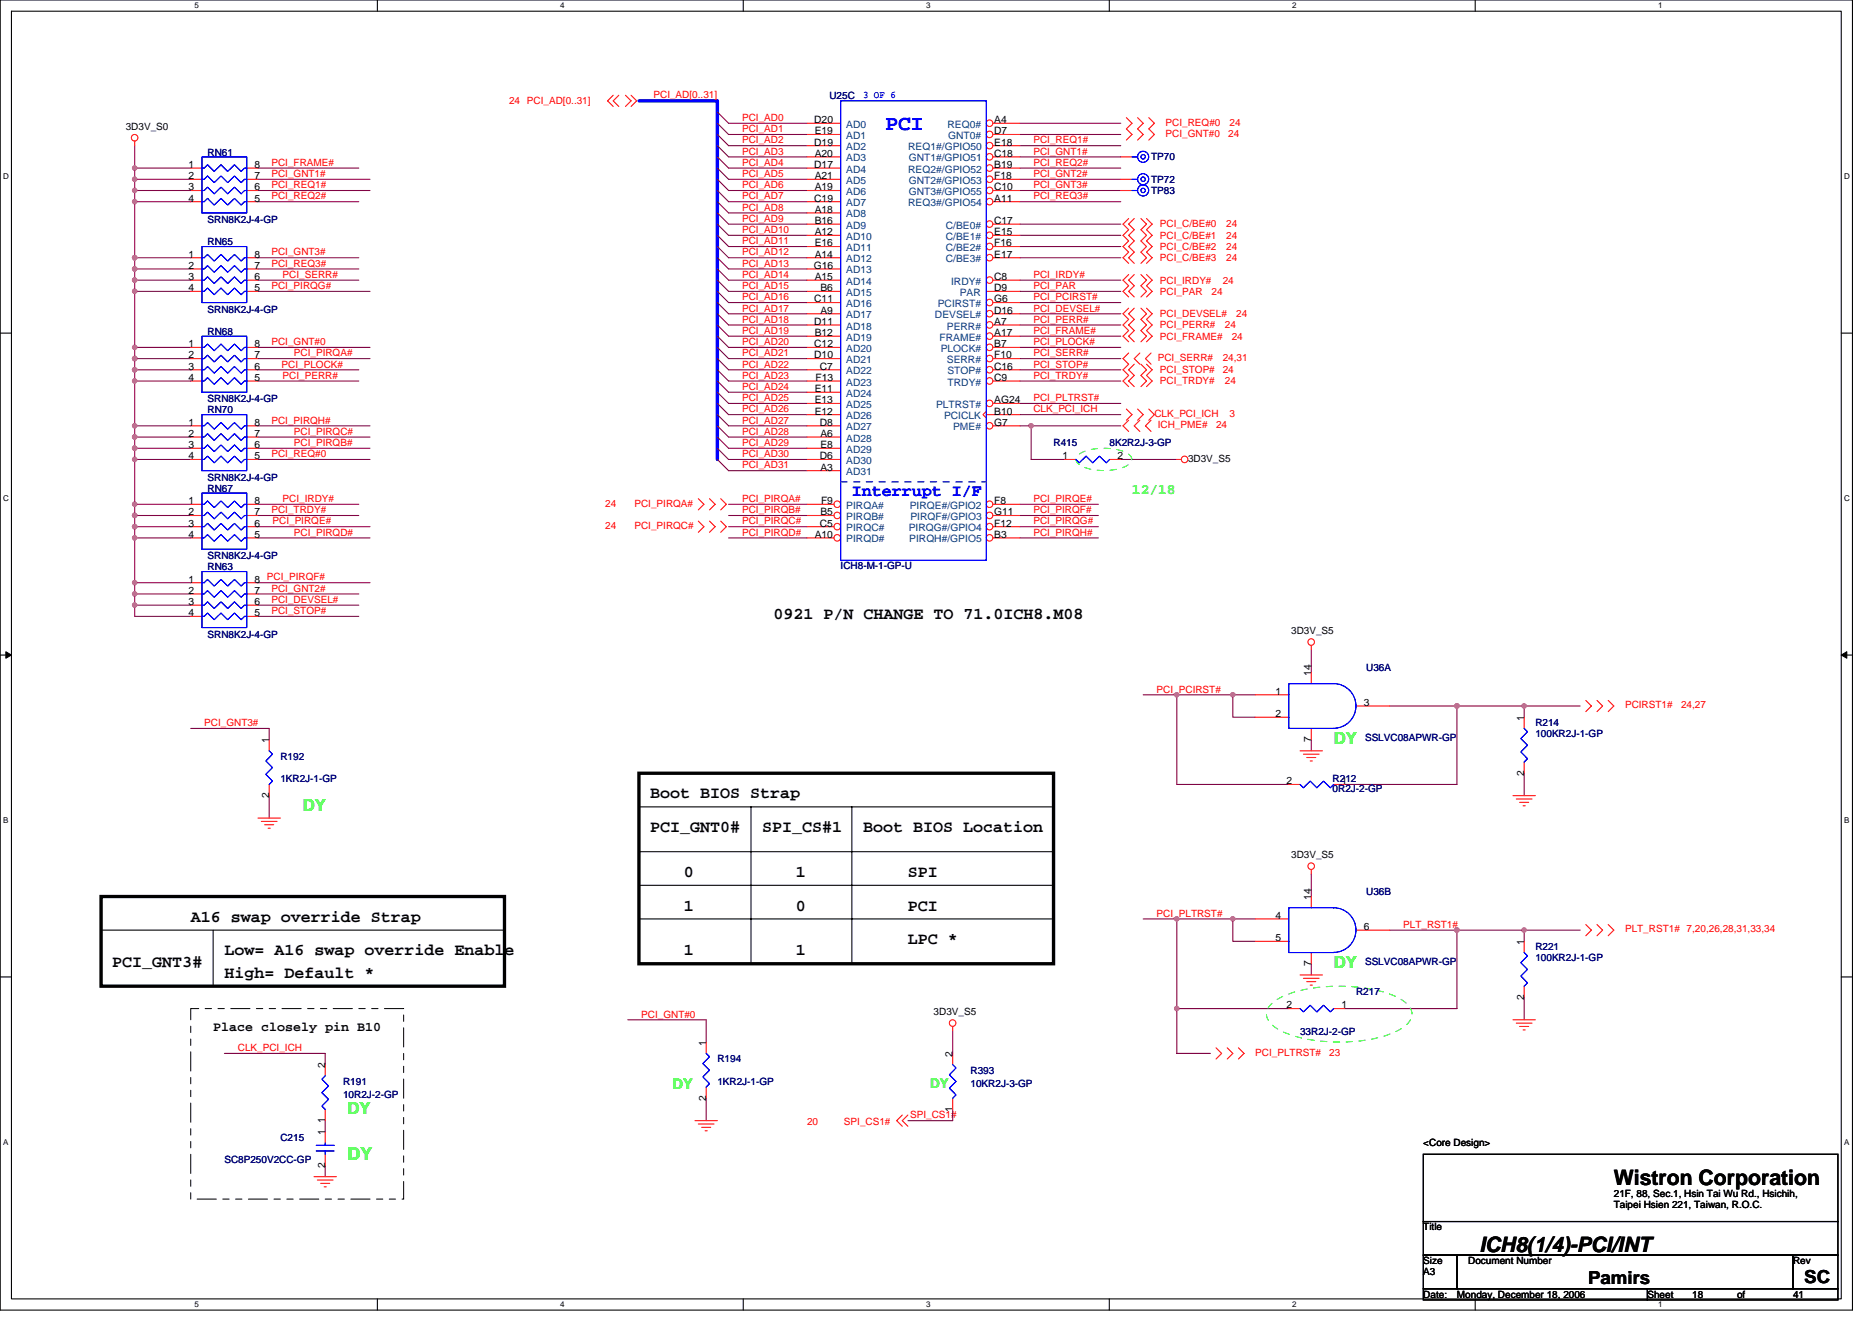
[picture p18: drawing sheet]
<svg xmlns="http://www.w3.org/2000/svg" width="297mm" height="210mm" viewBox="0 0 297 210" stroke-linecap="round" stroke-linejoin="round" font-family="sans-serif">
<defs><g id="words">
<text font-size="3.4" fill="#00f" x="140.5" y="20.6">PCI</text>
<g font-size="3.4">
<text x="256.1" y="188">Wistron Corporation</text>
<text x="234.7" y="198.7">ICH8(1/4)-PCI/INT</text>
</g>
<text font-size="2.8" fill="#0f0" x="55.2" y="184">DY</text>
<g font-size="2.8">
<text x="252" y="203.7">Pamirs</text>
<text x="286.3" y="203.6">SC</text>
</g>
<text font-size="2.6" fill="#00f" x="135.2" y="78.7">Interrupt I/F</text>
<g font-size="2.6">
<text x="122.7" y="98.2">0921 P/N CHANGE TO 71.0ICH8.M08</text>
<text x="103.2" y="126.7">Boot BIOS Strap</text>
<text x="103.2" y="132">PCI_GNT0#</text>
<text x="120.9" y="132">SPI_CS#1</text>
<text x="136.9" y="132">Boot BIOS Location</text>
<text x="108.5" y="139.1">0</text>
<text x="126.3" y="139.1">1</text>
<text x="144.1" y="139.1">SPI</text>
<text x="30.3" y="146.2">A16 swap override Strap</text>
<text x="108.5" y="144.5">1</text>
<text x="126.3" y="144.5">0</text>
<text x="144.1" y="144.5">PCI</text>
<text x="144.1" y="149.8">LPC *</text>
<text x="17.8" y="153.4">PCI_GNT3#</text>
<text x="35.6" y="151.6">Low= A16 swap override Enable</text>
<text x="35.6" y="155.1">High= Default *</text>
<text x="108.5" y="151.6">1</text>
<text x="126.3" y="151.6">1</text>
</g>
<g font-size="2.6" fill="#0f0">
<text x="211.6" y="118">DY</text>
<text x="48" y="128.7">DY</text>
<text x="211.6" y="153.6">DY</text>
<text x="55.2" y="176.7">DY</text>
</g>
<g font-size="2.3" fill="#0f0">
<text x="179.6" y="78.4">12/18</text>
<text x="106.7" y="172.8">DY</text>
</g>
<text font-size="2.1" x="33.8" y="163.6">Place closely pin B10</text>
<text font-size="2.1" fill="#0f0" x="147.6" y="172.7">DY</text>
<g font-size="1.6" fill="#f00">
<text x="80.8" y="16.5">24 PCI_AD[0..31]</text>
<text x="103.7" y="15.5">PCI_AD[0..31]</text>
<text x="117.7" y="19.2">PCI_AD0</text>
<text x="117.7" y="21">PCI_AD1</text>
<text x="117.7" y="22.8">PCI_AD2</text>
<text x="164" y="22.8">PCI_REQ1#</text>
<text x="185" y="19.9">PCI_REQ#0</text>
<text x="185" y="21.7">PCI_GNT#0</text>
<text x="194.9" y="21.7">24</text>
<text x="195.1" y="19.9">24</text>
<text x="43.1" y="26.3">PCI_FRAME#</text>
<text x="43.1" y="28.1">PCI_GNT1#</text>
<text x="43.1" y="29.9">PCI_REQ1#</text>
<text x="117.7" y="26.3">PCI_AD4</text>
<text x="117.7" y="28.1">PCI_AD5</text>
<text x="117.7" y="29.9">PCI_AD6</text>
<text x="117.7" y="24.5">PCI_AD3</text>
<text x="164" y="24.5">PCI_GNT1#</text>
<text x="164" y="29.9">PCI_GNT3#</text>
<text x="164" y="26.3">PCI_REQ2#</text>
<text x="164" y="28.1">PCI_GNT2#</text>
<text x="43.1" y="31.6">PCI_REQ2#</text>
<text x="117.7" y="31.6">PCI_AD7</text>
<text x="117.7" y="33.4">PCI_AD8</text>
<text x="117.7" y="35.2">PCI_AD9</text>
<text x="164" y="31.6">PCI_REQ3#</text>
<text x="43.1" y="40.5">PCI_GNT3#</text>
<text x="117.7" y="37">PCI_AD10</text>
<text x="117.7" y="38.8">PCI_AD11</text>
<text x="117.7" y="40.5">PCI_AD12</text>
<text x="184.1" y="41.4">PCI_C/BE#3</text>
<text x="184.1" y="36.1">PCI_C/BE#0</text>
<text x="184.1" y="37.9">PCI_C/BE#1</text>
<text x="184.1" y="39.6">PCI_C/BE#2</text>
<text x="194.6" y="41.4">24</text>
<text x="194.6" y="36.1">24</text>
<text x="194.6" y="37.9">24</text>
<text x="194.6" y="39.6">24</text>
<text x="43.1" y="42.3">PCI_REQ3#</text>
<text x="43.1" y="45.9">PCI_PIRQG#</text>
<text x="44.8" y="44.1">PCI_SERR#</text>
<text x="117.7" y="47.6">PCI_AD16</text>
<text x="117.7" y="42.3">PCI_AD13</text>
<text x="117.7" y="44.1">PCI_AD14</text>
<text x="117.7" y="45.9">PCI_AD15</text>
<text x="164" y="44.1">PCI_IRDY#</text>
<text x="164" y="45.9">PCI_PAR</text>
<text x="164" y="47.6">PCI_PCIRST#</text>
<text x="184.1" y="46.8">PCI_PAR</text>
<text x="184.1" y="45">PCI_IRDY#</text>
<text x="192.2" y="46.8">24</text>
<text x="194" y="45">24</text>
<text x="117.7" y="49.4">PCI_AD17</text>
<text x="117.7" y="51.2">PCI_AD18</text>
<text x="117.7" y="53">PCI_AD19</text>
<text x="164" y="51.2">PCI_PERR#</text>
<text x="164" y="53">PCI_FRAME#</text>
<text x="164" y="49.4">PCI_DEVSEL#</text>
<text x="184.1" y="52.1">PCI_PERR#</text>
<text x="184.1" y="53.9">PCI_FRAME#</text>
<text x="184.1" y="50.3">PCI_DEVSEL#</text>
<text x="194.4" y="52.1">24</text>
<text x="195.4" y="53.9">24</text>
<text x="196.1" y="50.3">24</text>
<text x="43.1" y="54.8">PCI_GNT#0</text>
<text x="44.7" y="58.3">PCI_PLOCK#</text>
<text x="46.6" y="56.5">PCI_PIRQA#</text>
<text x="117.7" y="54.8">PCI_AD20</text>
<text x="117.7" y="56.5">PCI_AD21</text>
<text x="117.7" y="58.3">PCI_AD22</text>
<text x="164" y="54.8">PCI_PLOCK#</text>
<text x="164" y="56.5">PCI_SERR#</text>
<text x="164" y="58.3">PCI_STOP#</text>
<text x="183.7" y="57.3">PCI_SERR#</text>
<text x="184.1" y="59.2">PCI_STOP#</text>
<text x="194" y="57.3">24,31</text>
<text x="194" y="59.2">24</text>
<text x="44.8" y="60.1">PCI_PERR#</text>
<text x="117.7" y="61.9">PCI_AD24</text>
<text x="117.7" y="63.6">PCI_AD25</text>
<text x="117.7" y="65.4">PCI_AD26</text>
<text x="117.7" y="60.1">PCI_AD23</text>
<text x="164" y="60.1">PCI_TRDY#</text>
<text x="164" y="65.4">CLK_PCI_ICH</text>
<text x="164" y="63.6">PCI_PLTRST#</text>
<text x="184.1" y="61">PCI_TRDY#</text>
<text x="194.4" y="61">24</text>
<text x="43.1" y="67.2">PCI_PIRQH#</text>
<text x="46.6" y="69">PCI_PIRQC#</text>
<text x="46.6" y="70.8">PCI_PIRQB#</text>
<text x="117.7" y="67.2">PCI_AD27</text>
<text x="117.7" y="69">PCI_AD28</text>
<text x="117.7" y="70.8">PCI_AD29</text>
<text x="183.2" y="66.1">CLK_PCI_ICH</text>
<text x="183.7" y="67.9">ICH_PME#</text>
<text x="193" y="67.9">24</text>
<text x="195.1" y="66.1">3</text>
<text x="43.1" y="72.5">PCI_REQ#0</text>
<text x="117.7" y="72.5">PCI_AD30</text>
<text x="117.7" y="74.3">PCI_AD31</text>
<text x="43.1" y="81.4">PCI_TRDY#</text>
<text x="43.2" y="83.2">PCI_PIRQE#</text>
<text x="44.8" y="79.7">PCI_IRDY#</text>
<text x="96.1" y="80.4">24</text>
<text x="96.1" y="83.9">24</text>
<text x="100.7" y="80.4">PCI_PIRQA#</text>
<text x="100.7" y="83.9">PCI_PIRQC#</text>
<text x="117.7" y="83.2">PCI_PIRQC#</text>
<text x="117.7" y="79.7">PCI_PIRQA#</text>
<text x="117.7" y="81.4">PCI_PIRQB#</text>
<text x="164" y="83.2">PCI_PIRQG#</text>
<text x="164" y="81.4">PCI_PIRQF#</text>
<text x="164" y="79.7">PCI_PIRQE#</text>
<text x="46.6" y="85">PCI_PIRQD#</text>
<text x="117.7" y="85">PCI_PIRQD#</text>
<text x="164" y="85">PCI_PIRQH#</text>
<text x="43.1" y="93.9">PCI_GNT2#</text>
<text x="43.1" y="95.7">PCI_DEVSEL#</text>
<text x="43.1" y="97.4">PCI_STOP#</text>
<text x="183.5" y="109.9">PCI_PCIRST#</text>
<text x="257.8" y="112.4">PCIRST1#</text>
<text x="266.7" y="112.4">24,27</text>
<text x="32.4" y="115.2">PCI_GNT3#</text>
<text x="183.5" y="145.4">PCI_PLTRST#</text>
<text x="222.6" y="147.2">PLT_RST1#</text>
<text x="257.8" y="147.9">PLT_RST1# 7,20,26,28,31,33,34</text>
<text x="101.7" y="161.4">PCI_GNT#0</text>
<text x="37.7" y="166.8">CLK_PCI_ICH</text>
<text x="199.2" y="167.5">PCI_PLTRST#</text>
<text x="210.9" y="167.5">23</text>
<text x="128.1" y="178.5">20</text>
<text x="133.9" y="178.5">SPI_CS1#</text>
<text x="144.4" y="177.4">SPI_CS1#</text>
</g>
<g font-size="1.6" fill="#000080">
<text x="131.6" y="15.6">U25C</text>
<text x="32.9" y="24.7">RN61</text>
<text x="182.6" y="29">TP72</text>
<text x="182.6" y="25.4">TP70</text>
<text x="32.9" y="35.4">SRN8K2J-4-GP</text>
<text x="182.6" y="30.8">TP83</text>
<text x="32.9" y="38.9">RN65</text>
<text x="32.9" y="53.1">RN68</text>
<text x="32.9" y="49.6">SRN8K2J-4-GP</text>
<text x="32.9" y="63.8">SRN8K2J-4-GP</text>
<text x="32.9" y="65.6">RN70</text>
<text x="167.2" y="70.8">R415</text>
<text x="176.1" y="70.8">8K2R2J-3-GP</text>
<text x="32.9" y="76.3">SRN8K2J-4-GP</text>
<text x="32.9" y="78">RN67</text>
<text x="32.9" y="88.7">SRN8K2J-4-GP</text>
<text x="32.9" y="90.5">RN63</text>
<text x="133.4" y="90.3">ICH8-M-1-GP-U</text>
<text x="32.9" y="101.2">SRN8K2J-4-GP</text>
<text x="216.8" y="106.5">U36A</text>
<text x="216.6" y="117.5">SSLVC08APWR-GP</text>
<text x="243.6" y="115.2">R214</text>
<text x="243.6" y="117">100KR2J-1-GP</text>
<text x="44.5" y="120.5">R192</text>
<text x="44.5" y="124.1">1KR2J-1-GP</text>
<text x="211.5" y="124.1">R212</text>
<text x="211.5" y="125.7">0R2J-2-GP</text>
<text x="216.8" y="142">U36B</text>
<text x="216.6" y="153.1">SSLVC08APWR-GP</text>
<text x="243.6" y="150.8">R221</text>
<text x="243.6" y="152.5">100KR2J-1-GP</text>
<text x="215.2" y="157.9">R217</text>
<text x="206.3" y="164.3">33R2J-2-GP</text>
<text x="54.4" y="172.1">R191</text>
<text x="113.8" y="168.6">R194</text>
<text x="113.8" y="172.1">1KR2J-1-GP</text>
<text x="154" y="170.3">R393</text>
<text x="154" y="172.5">10KR2J-3-GP</text>
<text x="54.4" y="174.2">10R2J-2-GP</text>
<text x="35.6" y="184.6">SC8P250V2CC-GP</text>
<text x="44.5" y="181">C215</text>
</g>
<text font-size="1.6" fill="#00f" x="136.9" y="15.5">3 OF 6</text>
<g font-size="1.6">
<text x="20" y="20.6">3D3V_S0</text>
<text x="129.2" y="19.5">D20</text>
<text x="129.2" y="23.1">D19</text>
<text x="129.3" y="21.3">E19</text>
<text x="157.8" y="23.1">E18</text>
<text x="157.8" y="19.5">A4</text>
<text x="157.8" y="21.3">D7</text>
<text x="29.9" y="26.6">1</text>
<text x="29.9" y="28.4">2</text>
<text x="40.4" y="28.4">7</text>
<text x="40.4" y="26.6">8</text>
<text x="129.2" y="26.6">D17</text>
<text x="129.3" y="24.9">A20</text>
<text x="129.3" y="28.4">A21</text>
<text x="157.8" y="26.6">B19</text>
<text x="157.8" y="24.9">C18</text>
<text x="157.8" y="28.4">F18</text>
<text x="29.9" y="30.2">3</text>
<text x="29.9" y="32">4</text>
<text x="40.4" y="32">5</text>
<text x="40.4" y="30.2">6</text>
<text x="129.2" y="32">C19</text>
<text x="129.3" y="30.2">A19</text>
<text x="129.3" y="33.8">A18</text>
<text x="129.3" y="35.5">B16</text>
<text x="157.8" y="32">A11</text>
<text x="157.8" y="30.2">C10</text>
<text x="157.8" y="35.5">C17</text>
<text x="29.9" y="40.9">1</text>
<text x="40.4" y="40.9">8</text>
<text x="129.3" y="37.3">A12</text>
<text x="129.3" y="39.1">E16</text>
<text x="129.3" y="40.9">A14</text>
<text x="157.8" y="37.3">E15</text>
<text x="157.8" y="39.1">F16</text>
<text x="157.8" y="40.9">E17</text>
<text x="29.9" y="42.7">2</text>
<text x="29.9" y="44.4">3</text>
<text x="29.9" y="46.2">4</text>
<text x="40.4" y="46.2">5</text>
<text x="40.4" y="44.4">6</text>
<text x="40.4" y="42.7">7</text>
<text x="129.1" y="42.7">G16</text>
<text x="129.2" y="48">C11</text>
<text x="129.3" y="44.4">A15</text>
<text x="130.2" y="46.2">B6</text>
<text x="157.8" y="48">G6</text>
<text x="157.8" y="44.4">C8</text>
<text x="157.8" y="46.2">D9</text>
<text x="129.2" y="51.5">D11</text>
<text x="129.3" y="53.3">B12</text>
<text x="130.2" y="49.8">A9</text>
<text x="157.8" y="49.8">D16</text>
<text x="157.8" y="51.5">A7</text>
<text x="157.8" y="53.3">A17</text>
<text x="29.9" y="55.1">1</text>
<text x="29.9" y="56.9">2</text>
<text x="29.9" y="58.7">3</text>
<text x="40.4" y="58.7">6</text>
<text x="40.4" y="56.9">7</text>
<text x="40.4" y="55.1">8</text>
<text x="129.2" y="55.1">C12</text>
<text x="129.2" y="56.9">D10</text>
<text x="130.1" y="58.7">C7</text>
<text x="157.8" y="55.1">B7</text>
<text x="157.8" y="56.9">F10</text>
<text x="157.8" y="58.7">C16</text>
<text x="29.9" y="60.4">4</text>
<text x="40.4" y="60.4">5</text>
<text x="129.3" y="62.2">E11</text>
<text x="129.3" y="64">E13</text>
<text x="129.3" y="65.8">E12</text>
<text x="129.4" y="60.4">F13</text>
<text x="157.8" y="60.4">C9</text>
<text x="157.8" y="65.8">B10</text>
<text x="157.8" y="64">AG24</text>
<text x="29.9" y="67.5">1</text>
<text x="29.9" y="69.3">2</text>
<text x="29.9" y="71.1">3</text>
<text x="40.4" y="71.1">6</text>
<text x="40.4" y="69.3">7</text>
<text x="40.4" y="67.5">8</text>
<text x="130.1" y="67.5">D8</text>
<text x="130.2" y="69.3">A6</text>
<text x="130.2" y="71.1">E8</text>
<text x="157.8" y="67.5">G7</text>
<text x="29.9" y="72.9">4</text>
<text x="40.4" y="72.9">5</text>
<text x="130.1" y="72.9">D6</text>
<text x="130.2" y="74.7">A3</text>
<text x="168.6" y="72.9">1</text>
<text x="177.3" y="72.9">2</text>
<text x="188.5" y="73.3">3D3V_S5</text>
<text x="29.9" y="80">1</text>
<text x="29.9" y="81.8">2</text>
<text x="29.9" y="83.5">3</text>
<text x="40.4" y="83.5">6</text>
<text x="40.4" y="81.8">7</text>
<text x="40.4" y="80">8</text>
<text x="130.1" y="83.5">C5</text>
<text x="130.2" y="81.8">B5</text>
<text x="130.3" y="80">F9</text>
<text x="157.8" y="80">F8</text>
<text x="157.8" y="81.8">G11</text>
<text x="157.8" y="83.5">F12</text>
<text x="29.9" y="85.3">4</text>
<text x="40.4" y="85.3">5</text>
<text x="129.3" y="85.3">A10</text>
<text x="157.8" y="85.3">B3</text>
<text x="29.9" y="92.4">1</text>
<text x="29.9" y="94.2">2</text>
<text x="29.9" y="96">3</text>
<text x="40.4" y="96">6</text>
<text x="40.4" y="94.2">7</text>
<text x="40.4" y="92.4">8 PCI_PIRQF#</text>
<text x="29.9" y="97.8">4</text>
<text x="40.4" y="97.8">5</text>
<text x="204.9" y="100.6">3D3V_S5</text>
<text x="208" y="107.2" transform="rotate(-90 208 107.2)">14</text>
<text x="202.4" y="110.2">1</text>
<text x="202.4" y="113.8">2</text>
<text x="216.4" y="112">3</text>
<text x="42.7" y="117.9" transform="rotate(-90 42.7 117.9)">1</text>
<text x="208" y="117.7" transform="rotate(-90 208 117.7)">7</text>
<text x="241.8" y="114.3" transform="rotate(-90 241.8 114.3)">1</text>
<text x="204.1" y="124.4">2</text>
<text x="212.9" y="124.4">1</text>
<text x="241.8" y="123.1" transform="rotate(-90 241.8 123.1)">2</text>
<text x="42.7" y="126.6" transform="rotate(-90 42.7 126.6)">2</text>
<text x="204.9" y="136.2">3D3V_S5</text>
<text x="208" y="142.8" transform="rotate(-90 208 142.8)">14</text>
<text x="202.4" y="145.8">4</text>
<text x="202.4" y="149.3">5</text>
<text x="216.4" y="147.6">6</text>
<text x="241.8" y="149.9" transform="rotate(-90 241.8 149.9)">1</text>
<text x="208" y="153.3" transform="rotate(-90 208 153.3)">7</text>
<text x="148.1" y="161.1">3D3V_S5</text>
<text x="204.1" y="160">2</text>
<text x="212.9" y="160">1</text>
<text x="241.8" y="158.6" transform="rotate(-90 241.8 158.6)">2</text>
<text x="112" y="165.9" transform="rotate(-90 112 165.9)">1</text>
<text x="151.1" y="167.7" transform="rotate(-90 151.1 167.7)">2</text>
<text x="51.6" y="169.4" transform="rotate(-90 51.6 169.4)">2</text>
<text x="51.6" y="178.2" transform="rotate(-90 51.6 178.2)">1</text>
<text x="112" y="174.6" transform="rotate(-90 112 174.6)">2</text>
<text x="151.1" y="176.4" transform="rotate(-90 151.1 176.4)">1</text>
<text x="51.6" y="185.3" transform="rotate(-90 51.6 185.3)">2</text>
<text x="51.6" y="180.1" transform="rotate(-90 51.6 180.1)">1</text>
<text x="225.8" y="181.9">&lt;Core Design&gt;</text>
<text x="256.1" y="189.9">21F, 88, Sec.1, Hsin Tai Wu Rd., Hsichih,</text>
<text x="256.1" y="191.7">Taipei Hsien 221, Taiwan, R.O.C.</text>
<text x="225.8" y="195.2">Title</text>
<text x="225.8" y="200.6">Size</text>
<text x="225.8" y="202.3">A3</text>
<text x="233" y="200.6">Document Number</text>
<text x="284.5" y="200.6">Rev</text>
<text x="225.8" y="205.9">Date:</text>
<text x="231.2" y="205.9">Monday, December 18, 2006</text>
<text x="261.4" y="205.9">Sheet</text>
<text x="268.5" y="205.9">18</text>
<text x="275.6" y="205.9">of</text>
<text x="284.5" y="205.9">41</text>
</g>
<g font-size="1.6" fill="#004080">
<text x="134.3" y="20.3">AD0</text>
<text x="134.3" y="22.1">AD1</text>
<text x="134.3" y="23.8">AD2</text>
<text x="144.1" y="23.8">REQ1#/GPIO50</text>
<text x="150.3" y="20.3">REQ0#</text>
<text x="150.4" y="22.1">GNT0#</text>
<text x="134.3" y="25.6">AD3</text>
<text x="134.3" y="27.4">AD4</text>
<text x="134.3" y="29.2">AD5</text>
<text x="144.1" y="27.4">REQ2#/GPIO52</text>
<text x="144.2" y="25.6">GNT1#/GPIO51</text>
<text x="144.2" y="29.2">GNT2#/GPIO53</text>
<text x="134.3" y="30.9">AD6</text>
<text x="134.3" y="32.7">AD7</text>
<text x="134.3" y="34.5">AD8</text>
<text x="144.1" y="32.7">REQ3#/GPIO54</text>
<text x="144.2" y="30.9">GNT3#/GPIO55</text>
<text x="134.3" y="38.1">AD10</text>
<text x="134.3" y="39.8">AD11</text>
<text x="134.3" y="41.6">AD12</text>
<text x="134.3" y="36.3">AD9</text>
<text x="150.1" y="36.3">C/BE0#</text>
<text x="150.1" y="38.1">C/BE1#</text>
<text x="150.1" y="39.8">C/BE2#</text>
<text x="150.1" y="41.6">C/BE3#</text>
<text x="134.3" y="43.4">AD13</text>
<text x="134.3" y="45.2">AD14</text>
<text x="134.3" y="46.9">AD15</text>
<text x="150.9" y="45.2">IRDY#</text>
<text x="152.3" y="46.9">PAR</text>
<text x="134.3" y="48.7">AD16</text>
<text x="134.3" y="50.5">AD17</text>
<text x="134.3" y="52.3">AD18</text>
<text x="148.4" y="50.5">DEVSEL#</text>
<text x="148.8" y="48.7">PCIRST#</text>
<text x="150.2" y="52.3">PERR#</text>
<text x="134.3" y="54.1">AD19</text>
<text x="134.3" y="55.8">AD20</text>
<text x="134.3" y="57.6">AD21</text>
<text x="134.3" y="59.4">AD22</text>
<text x="149.1" y="54.1">FRAME#</text>
<text x="149.3" y="55.8">PLOCK#</text>
<text x="150.2" y="57.6">SERR#</text>
<text x="150.3" y="59.4">STOP#</text>
<text x="134.3" y="61.2">AD23</text>
<text x="134.3" y="62.9">AD24</text>
<text x="134.3" y="64.7">AD25</text>
<text x="148.5" y="64.7">PLTRST#</text>
<text x="150.4" y="61.2">TRDY#</text>
<text x="134.3" y="66.5">AD26</text>
<text x="134.3" y="68.3">AD27</text>
<text x="134.3" y="70.1">AD28</text>
<text x="134.3" y="71.8">AD29</text>
<text x="149.8" y="66.5">PCICLK</text>
<text x="151.2" y="68.3">PME#</text>
<text x="134.3" y="73.6">AD30</text>
<text x="134.3" y="75.4">AD31</text>
<text x="134.3" y="80.7">PIRQA#</text>
<text x="134.3" y="82.5">PIRQB#</text>
<text x="144.4" y="80.7">PIRQE#/GPIO2</text>
<text x="144.5" y="82.5">PIRQF#/GPIO3</text>
<text x="134.3" y="84.3">PIRQC#</text>
<text x="134.3" y="86.1">PIRQD#</text>
<text x="144.2" y="84.3">PIRQG#/GPIO4</text>
<text x="144.3" y="86.1">PIRQH#/GPIO5</text>
</g>
<g font-size="1.3">
<text x="30.8" y="1.3">5</text>
<text x="88.9" y="1.3">4</text>
<text x="147" y="1.3">3</text>
<text x="205" y="1.3">2</text>
<text x="263.1" y="1.3">1</text>
<text x=".5" y="28.4">D</text>
<text x="292.6" y="28.4">D</text>
<text x=".5" y="79.5">C</text>
<text x="292.6" y="79.5">C</text>
<text x=".5" y="130.6">B</text>
<text x="292.6" y="130.6">B</text>
<text x=".5" y="181.7">A</text>
<text x="292.6" y="181.7">A</text>
<text x="30.8" y="207.4">5</text>
<text x="88.9" y="207.4">4</text>
<text x="147" y="207.4">3</text>
<text x="205" y="207.4">2</text>
<text x="263.1" y="207.4">1</text>
</g>
</g></defs>
<path d="M0 0h293.9v207.9h-293.9zM1.8 1.8h290.4v204.3h-290.4z" fill="none" stroke="#000" stroke-width=".17"/>
<g fill="#fff">
<path d="M30.8 .2h.7v1.4h-.7z"/>
<path d="M30.8 206.3h.7v1.4h-.7z"/>
</g>
<path d="M59.9 0v1.8M59.9 206.1v1.8" fill="none" stroke="#000" stroke-width=".17"/>
<g fill="#fff">
<path d="M88.9 .2h.7v1.4h-.7z"/>
<path d="M88.9 206.3h.7v1.4h-.7z"/>
</g>
<path d="M117.9 0v1.8M117.9 206.1v1.8" fill="none" stroke="#000" stroke-width=".17"/>
<g fill="#fff">
<path d="M147 .2h.7v1.4h-.7z"/>
<path d="M147 206.3h.7v1.4h-.7z"/>
</g>
<path d="M176 0v1.8M176 206.1v1.8" fill="none" stroke="#000" stroke-width=".17"/>
<g fill="#fff">
<path d="M205 .2h.7v1.4h-.7z"/>
<path d="M205 206.3h.7v1.4h-.7z"/>
</g>
<path d="M234.1 0v1.8M234.1 206.1v1.8" fill="none" stroke="#000" stroke-width=".17"/>
<g fill="#fff">
<path d="M263.1 .2h.7v1.4h-.7z"/>
<path d="M263.1 206.3h.7v1.4h-.7z"/>
<path d="M.5 27.3h.9v1.4h-.9z"/>
<path d="M292.6 27.3h.9v1.4h-.9z"/>
<path d="M.5 78.4h.9v1.4h-.9z"/>
<path d="M292.6 78.4h.9v1.4h-.9z"/>
</g>
<path d="M0 52.9h1.8M292.2 52.9h1.7" fill="none" stroke="#000" stroke-width=".17"/>
<g fill="#fff">
<path d="M.5 129.5h.8v1.4h-.8z"/>
<path d="M292.6 129.5h.9v1.4h-.9z"/>
</g>
<path d="M0 103.9h1.8M292.2 103.9h1.7" fill="none" stroke="#000" stroke-width=".17"/>
<path d="M.9 103.4l.9 .5-.9 .5zM292.2 103.9l.8-.5v1z" fill="#000" stroke="#000" stroke-width=".16"/>
<g fill="#fff">
<path d="M.5 180.5h.8v1.4h-.8z"/>
<path d="M292.6 180.5h.9v1.4h-.9z"/>
</g>
<g fill="none" stroke="#000" stroke-width=".17">
<path d="M101.4 128h65.8M101.4 135.1h65.8M119.2 128v24.9M135.2 128v24.9M0 155h1.8M16 147.6h64M33.8 147.6v8.9M101.4 140.5h65.8M101.4 145.8h65.8M292.2 155h1.7M225.8 199.1h5.4v5.4h-5.4zM225.8 183.1h65.8v10.7h-65.8z"/>
<path d="M225.8 193.8h65.8v5.3h-65.8zM231.2 199.1h53.3v5.4h-53.3zM284.5 199.1h7.1v5.4h-7.1zM225.8 204.5h35.6v1.7h-35.6zM261.4 204.5h30.2v1.7h-30.2z"/>
</g>
<g fill="none" stroke="#800040" stroke-width=".17">
<path d="M113.8 17.8l1.8 1.8h12.5M113.8 19.6l1.8 1.7h12.5M161.8 19.6h16M21.4 23.1v74.7h8.9M21.4 26.7h8.9M21.4 32h8.9M21.4 28.4h8.9M21.4 30.2h8.9M40.9 26.7h16M40.9 32h16M40.9 28.4h17.8M40.9 30.2h17.8"/>
<path d="M113.8 23.1l1.8 1.8h12.5M113.8 24.9l1.8 1.8h12.5M113.8 30.2l1.8 1.8h12.5M113.8 26.7l1.8 1.7h12.5M113.8 28.4l1.8 1.8h12.5M113.8 39.1l1.8 1.8h12.5M113.8 32l1.8 1.8h12.5M113.8 33.8l1.8 1.8h12.5M113.8 35.6l1.8 1.7h12.5M113.8 37.3l1.8 1.8h12.5M113.8 21.3l1.8 1.8h12.5M161.8 24.9h16"/>
<path d="M161.8 26.7h16M161.8 32h16M161.8 28.4h16M161.8 30.2h16M161.8 35.6h16M161.8 37.3h16M161.8 39.1h16M161.8 21.3h16M161.8 23.1h16M21.4 40.9h8.9M21.4 46.2h8.9M21.4 42.7h8.9"/>
<path d="M21.4 44.4h8.9M21.4 55.1h8.9M21.4 56.9h8.9M21.4 58.7h8.9M40.9 40.9h16M40.9 46.2h17.8M40.9 42.7h16M40.9 44.4h16M40.9 55.1h17.8M40.9 56.9h17.8M40.9 58.7h16M113.8 44.4l1.8 1.8h12.5"/>
<path d="M113.8 40.9l1.8 1.8h12.5M113.8 42.7l1.8 1.7h12.5M113.8 53.3l1.8 1.8h12.5M113.8 58.7l1.8 1.8h12.5M113.8 55.1l1.8 1.8h12.5M113.8 56.9l1.8 1.8h12.5M113.8 46.2l1.8 1.8h12.5M113.8 48l1.8 1.8h12.5M113.8 49.8l1.8 1.8h12.5M113.8 51.6l1.8 1.7h12.5M161.8 40.9h16M161.8 46.2h16"/>
<path d="M161.8 44.4h16M161.8 55.1h16M161.8 56.9h16M161.8 58.7h16M161.8 48h16M161.8 49.8h16M161.8 51.6h16M161.8 53.3h16M21.4 72.9h8.9M21.4 60.5h8.9M21.4 67.6h8.9M21.4 69.3h8.9"/>
<path d="M21.4 71.1h8.9M40.9 72.9h17.8M40.9 60.5h16M40.9 67.6h17.8M40.9 69.3h17.8M40.9 71.1h17.8M113.8 71.1l1.8 1.8h12.5M113.8 65.8l1.8 1.8h12.5M113.8 67.6l1.8 1.7h12.5M113.8 69.3l1.8 1.8h12.5M113.8 60.5l1.8 1.7h12.5M113.8 62.2l1.8 1.8h12.5"/>
<path d="M113.8 64l1.8 1.8h12.5M113.8 72.9l1.8 1.8h12.5M161.8 60.5h16M161.8 67.6h16M161.8 64h16M161.8 65.8h16M163.6 67.6v5.3h5.3M177.8 72.9h8.9M21.4 83.6h8.9M21.4 94.2h8.9M21.4 81.8h8.9M21.4 80h8.9"/>
<path d="M21.4 85.3h8.9M21.4 92.5h8.9M21.4 96h8.9M40.9 83.6h17.8M40.9 94.2h16M40.9 81.8h16M40.9 80h16M40.9 85.3h17.8M40.9 92.5h17.8M40.9 97.8h16M40.9 96h16M115.6 83.6h12.5"/>
<path d="M115.6 81.8h12.5M115.6 80h12.5M115.6 85.3h12.5M161.8 83.6h12.5M161.8 81.8h12.5M161.8 80h12.5M161.8 85.3h12.5M30.3 115.6h12.4v1.7M181.4 110.2h17.8M186.7 110.2v14.3h17.8M195.6 110.2v3.6h3.6M208.1 103.1v3.6"/>
<path d="M208.1 117.3v1.8M220.5 112h30.2M231.2 112v12.5h-17.8M241.8 112v1.8M42.7 126.2v3.6M208.1 138.7v3.5M241.8 122.7v3.5M181.4 145.8h5.3M186.7 145.8h8.9v3.6h3.6M186.7 145.8v21.3h5.4M195.6 145.8h3.6M208.1 152.9v1.8"/>
<path d="M220.5 147.6h30.2M231.2 147.6v12.4h-17.8M241.8 147.6v1.8M241.8 158.2v3.6M35.6 167.1h16v1.8M51.6 177.8v1.8M99.6 161.8h12.5v3.6M112.1 174.2v3.6M151.2 176v1.8h-7.1M151.2 163.6v3.5M186.7 160h17.8M51.6 184.9v1.8"/>
</g>
<g fill="#f0f" stroke="#f0f" stroke-width=".17">
<circle cx="21.4" cy="26.7" r=".35"/>
<circle cx="241.8" cy="112" r=".35"/>
<circle cx="195.6" cy="110.2" r=".35"/>
<circle cx="21.4" cy="28.4" r=".35"/>
<circle cx="21.4" cy="30.2" r=".35"/>
<circle cx="21.4" cy="40.9" r=".35"/>
<circle cx="21.4" cy="42.7" r=".35"/>
<circle cx="21.4" cy="44.4" r=".35"/>
<circle cx="186.7" cy="110.2" r=".35"/>
<circle cx="21.4" cy="55.1" r=".35"/>
<circle cx="21.4" cy="56.9" r=".35"/>
<circle cx="21.4" cy="58.7" r=".35"/>
<circle cx="231.2" cy="112" r=".35"/>
<circle cx="21.4" cy="67.6" r=".35"/>
<circle cx="21.4" cy="69.3" r=".35"/>
<circle cx="21.4" cy="71.1" r=".35"/>
<circle cx="21.4" cy="80" r=".35"/>
<circle cx="21.4" cy="81.8" r=".35"/>
<circle cx="21.4" cy="83.6" r=".35"/>
<circle cx="21.4" cy="92.4" r=".35"/>
<circle cx="21.4" cy="94.2" r=".35"/>
<circle cx="21.4" cy="96" r=".35"/>
<circle cx="21.4" cy="32" r=".35"/>
<circle cx="21.4" cy="60.4" r=".35"/>
<circle cx="21.4" cy="72.9" r=".35"/>
<circle cx="21.4" cy="46.2" r=".35"/>
<circle cx="21.4" cy="85.3" r=".35"/>
<circle cx="241.8" cy="147.6" r=".35"/>
<circle cx="195.6" cy="145.8" r=".35"/>
<circle cx="186.7" cy="160" r=".35"/>
<circle cx="186.7" cy="145.8" r=".35"/>
<circle cx="231.2" cy="147.6" r=".35"/>
<circle cx="163.6" cy="67.6" r=".35"/>
</g>
<path d="M101.4 16h12.4v56.9" fill="none" stroke="#00f" stroke-width=".53"/>
<g fill="none" stroke="#f00" stroke-width=".17">
<path d="M97.3 15.1l-.9 .9 .9 .9M98.2 15.1l-.9 .9 .9 .9M99.2 15.1l.9 .9-.9 .9M100.1 15.1l.9 .9-.9 .9M128.1 19.6h5.3M178.7 18.7l.9 .9-.9 .8 .9 .9-.9 .9M180.5 18.7l.9 .9-.9 .8 .9 .9-.9 .9M182.3 18.7l.9 .9-.9 .8 .9 .9-.9 .9M21.4 22.4v.7M30.3 28.4h1.7M30.3 26.7h1.7M30.3 30.2h1.7"/>
<path d="M30.3 32h1.7M39.2 28.4h1.7M39.2 26.7h1.7M39.2 30.2h1.7M39.2 32h1.7M128.1 28.4h5.3M128.1 24.9h5.3M128.1 26.7h5.3M128.1 30.2h5.3M128.1 32h5.3M128.1 21.3h5.3M128.1 23.1h5.3"/>
<path d="M177.8 28.4h1.8M177.8 24.9h1.8M179.1 34.7l-.9 .9 .9 .8-.9 .9 .9 .9-.9 .9 .9 .9-.9 .9 .9 .9M180 34.7l-.9 .9 .9 .8-.9 .9 .9 .9-.9 .9 .9 .9-.9 .9 .9 .9M181 34.7l.9 .9-.9 .8 .9 .9-.9 .9 .9 .9-.9 .9 .9 .9-.9 .9M181.9 34.7l.9 .9-.9 .8 .9 .9-.9 .9 .9 .9-.9 .9 .9 .9-.9 .9M30.3 55.1h1.7M30.3 56.9h1.7M30.3 58.7h1.7M30.3 40.9h1.7M30.3 42.7h1.7M30.3 44.4h1.7"/>
<path d="M30.3 46.2h1.7M39.2 55.1h1.7M39.2 56.9h1.7M39.2 58.7h1.7M39.2 40.9h1.7M39.2 42.7h1.7M39.2 44.4h1.7M39.2 46.2h1.7M179.1 43.6l-.9 .8 .9 .9-.9 .9 .9 .9M179.1 48.9l-.9 .9 .9 .9-.9 .9 .9 .9-.9 .8 .9 .9M179.1 56l-.9 .9 .9 .9-.9 .9 .9 .9-.9 .9 .9 .8M180 43.6l-.9 .8 .9 .9-.9 .9 .9 .9"/>
<path d="M180 48.9l-.9 .9 .9 .9-.9 .9 .9 .9-.9 .8 .9 .9M180 57.8l-.9 .9 .9 .9-.9 .9 .9 .8M180.9 56l-.9 .9 .9 .9M181 43.6l.9 .8-.9 .9 .9 .9-.9 .9M181 48.9l.9 .9-.9 .9 .9 .9-.9 .9 .9 .8-.9 .9M181 57.8l.9 .9-.9 .9 .9 .9-.9 .8M181.9 43.6l.9 .8-.9 .9 .9 .9-.9 .9M181.9 48.9l.9 .9-.9 .9 .9 .9-.9 .9 .9 .8-.9 .9M181.9 57.8l.9 .9-.9 .9 .9 .9-.9 .8M182.6 56l-.8 .9 .8 .9M30.3 60.5h1.7M39.2 60.5h1.7"/>
<path d="M110.8 79.1l.9 .9-.9 .9M112.6 79.1l.9 .9-.9 .9M114.4 79.1l.8 .9-.8 .9M178.7 64.9l.9 .9-.9 .9M179.1 66.7l-.9 .9 .9 .9M180.5 64.9l.9 .9-.9 .9M180.9 66.7l-.9 .9 .9 .9M182.3 64.9l.9 .9-.9 .9M182.6 66.7l-.8 .9 .8 .9M186.7 72.9h.7M30.3 80h1.7M30.3 81.8h1.7"/>
<path d="M30.3 83.6h1.7M30.3 85.3h1.7M30.3 92.5h1.7M30.3 94.2h1.7M30.3 96h1.7M30.3 97.8h1.7M39.2 80h1.7M39.2 81.8h1.7M39.2 83.6h1.7M39.2 85.3h1.7M39.2 92.5h1.7M39.2 94.2h1.7"/>
<path d="M39.2 96h1.7M39.2 97.8h1.7M110.8 82.7l.9 .9-.9 .9M112.6 82.7l.9 .9-.9 .9M114.4 82.7l.8 .9-.8 .9M199.2 110.2h5.3M199.2 113.8h5.3M206.3 119.1h3.5M206.8 119.7h2.5M208.1 102.4v.7M208.1 106.7v1.8M208.1 115.6v1.7"/>
<path d="M215.2 112h5.3M241.8 113.8v1.8M251.6 111.1l.9 .9-.9 .9M253.4 111.1l.9 .9-.9 .9M255.2 111.1l.9 .9-.9 .9M40.9 129.8h3.6M41.5 130.3h2.5M42 130.9h1.4M42.5 131.4h.4M204.5 124.5h1.8M207.3 120.2h1.5M207.9 120.7h.3"/>
<path d="M208.1 138v.7M211.6 124.5h1.8M240.1 126.2h3.5M240.6 126.8h2.5M241.1 127.3h1.5M241.7 127.8h.3M241.8 120.9v1.8M206.3 154.7h3.5M206.8 155.2h2.5M207.3 155.7h1.5M207.9 156.3h.3M241.8 149.4v1.7"/>
<path d="M241.8 156.5v1.7M251.6 146.7l.9 .9-.9 .9M253.4 146.7l.9 .9-.9 .9M255.2 146.7l.9 .9-.9 .9M51.6 168.9v1.8M51.6 176v1.8M51.6 179.6v1.8M110.3 177.8h3.5M110.8 178.3h2.5M111.3 178.9h1.5M111.9 179.4h.3M112.1 165.4v1.7"/>
<path d="M112.1 172.5v1.7M143.2 176.9l-.9 .9 .9 .9M144.1 176.9l-.9 .9 .9 .9M151.2 162.9v.7M151.2 167.1v1.8M151.2 174.2v1.8M193 166.2l.8 .9-.8 .9M194.7 166.2l.9 .9-.9 .9M196.5 166.2l.9 .9-.9 .9M240.1 161.8h3.5M240.6 162.3h2.5M241.1 162.9h1.5"/>
<path d="M241.7 163.4h.3M49.8 186.7h3.6M50.4 187.2h2.4M50.9 187.7h1.4M51.4 188.3h.4M51.6 183.1v1.8"/>
<circle cx="21.4" cy="21.9" r=".52"/>
<circle cx="188" cy="72.9" r=".52"/>
<circle cx="208.1" cy="101.9" r=".52"/>
<circle cx="208.1" cy="137.4" r=".52"/>
<circle cx="151.2" cy="162.3" r=".52"/>
</g>
<path d="M30.3 160h33.7v30.2h-33.7z" fill="none" stroke="#000" stroke-width=".16" stroke-dasharray="3 1 1 1 1 1"/>
<path d="M101.4 122.7h65.8v30.2h-65.8zM16 142.2h64v14.3h-64z" fill="none" stroke="#000" stroke-width=".53"/>
<path d="M171.1 72.2a8.2 8.2 0 0 1 6.5-.8 2.94 2.94 0 0 1 1.9 1.1 1.04 1.04 0 0 1-.7 1.4 9 9 0 0 1-7.3 0 .99 .99 0 0 1-.4-1.7zM201.9 159.2a12.6 12.6 0 0 1 6.1-2.4 25.1 25.1 0 0 1 13.6 1.4 3.7 3.7 0 0 1 2.4 2.7 2.88 2.88 0 0 1-1.5 2.2 19.6 19.6 0 0 1-10 2.2 19.6 19.6 0 0 1-10-2.2 2.61 2.61 0 0 1-1.4-2.8l.3-.6z" fill="none" stroke="#0f0" stroke-width=".16" stroke-dasharray="1 1 1 1 1 1 1 1"/>
<g fill="none" stroke="#00f" stroke-width=".17">
<path d="M32 26.7h.4l.5-.6 1.1 1.1 1.1-1.1 1 1.1 1.1-1.1 1.1 1.1 .5-.5h.4M32 28.4h.4l.5-.5 1.1 1.1 1.1-1.1 1 1.1 1.1-1.1 1.1 1.1 .5-.6h.4M32 30.2h.4l.5-.5 1.1 1.1 1.1-1.1 1 1.1 1.1-1.1 1.1 1.1 .5-.6h.4M32 32h.4l.5-.5 1.1 1 1.1-1 1 1 1.1-1 1.1 1 .5-.5h.4M32 24.9h7.2v8.9h-7.2zM32 39.1h7.2v8.9h-7.2zM179.6 28.4h.9M179.6 24.9h.9M32 55.1h.4l.5-.5 1.1 1 1.1-1 1 1 1.1-1 1.1 1 .5-.5h.4M32 56.9h.4l.5-.5 1.1 1 1.1-1 1 1 1.1-1 1.1 1 .5-.5h.4M32 58.7h.4l.5-.6 1.1 1.1 1.1-1.1 1 1.1 1.1-1.1 1.1 1.1 .5-.5h.4M32 53.3h7.2v8.9h-7.2z"/>
<path d="M32 40.9h.4l.5-.5 1.1 1 1.1-1 1 1 1.1-1 1.1 1 .5-.5h.4M32 42.7h.4l.5-.6 1.1 1.1 1.1-1.1 1 1.1 1.1-1.1 1.1 1.1 .5-.5h.4M32 44.4h.4l.5-.5 1.1 1.1 1.1-1.1 1 1.1 1.1-1.1 1.1 1.1 .5-.6h.4M32 46.2h.4l.5-.5 1.1 1.1 1.1-1.1 1 1.1 1.1-1.1 1.1 1.1 .5-.6h.4M32 78.2h7.2v8.9h-7.2zM32 60.5h.4l.5-.6 1.1 1.1 1.1-1.1 1 1.1 1.1-1.1 1.1 1.1 .5-.5h.4M32 80h.4l.5-.5 1.1 1 1.1-1 1 1 1.1-1 1.1 1 .5-.5h.4M32 81.8h.4l.5-.5 1.1 1 1.1-1 1 1 1.1-1 1.1 1 .5-.5h.4M32 83.6h.4l.5-.6 1.1 1.1 1.1-1.1 1 1.1 1.1-1.1 1.1 1.1 .5-.5h.4M32 85.3h.4l.5-.5 1.1 1.1 1.1-1.1 1 1.1 1.1-1.1 1.1 1.1 .5-.6h.4M32 92.5h.4l.5-.6 1.1 1.1 1.1-1.1 1 1.1 1.1-1.1 1.1 1.1 .5-.5h.4M32 94.2h.4l.5-.5 1.1 1.1 1.1-1.1 1 1.1 1.1-1.1 1.1 1.1 .5-.6h.4"/>
<path d="M32 96h.4l.5-.5 1.1 1 1.1-1 1 1 1.1-1 1.1 1 .5-.5h.4M32 97.8h.4l.5-.5 1.1 1 1.1-1 1 1 1.1-1 1.1 1 .5-.5h.4M32 90.7h7.2v8.9h-7.2zM211.6 108.5a3.5 3.5 0 0 1 3.6 3.5 3.5 3.5 0 0 1-3.6 3.5M211.6 108.5h-7.1v7.1h7.1M241.8 115.6l.6 .5-1.1 1.1 1.1 1-1.1 1.1 1.1 1.1-.6 .5M206.3 124.5l.5 .5 1.1-1.1 1.1 1.1 1-1.1 1.1 1.1 .5-.5M241.8 151.1l.6 .6-1.1 1 1.1 1.1-1.1 1.1 1.1 1-.6 .6M51.6 170.7l-.5 .5 1 1.1-1 1.1 1 1-1 1.1 .5 .5M112.1 167.1l.5 .6-1.1 1 1.1 1.1-1.1 1.1 1.1 1-.5 .6M151.2 168.9l.5 .5-1.1 1.1 1.1 1.1-1.1 1 1.1 1.1-.5 .5M50.2 181.7h2.8"/>
<path d="M50.2 182.6h2.8M51.6 181.4v.3M51.6 182.6v.5"/>
<circle cx="181.4" cy="28.4" r=".35"/>
<circle cx="181.4" cy="24.9" r=".35"/>
<circle cx="181.4" cy="28.4" r=".88"/>
<circle cx="181.4" cy="24.9" r=".88"/>
</g>
<circle cx="132.8" cy="80" r=".52" fill="#fff" stroke="#f00" stroke-width=".17"/>
<path d="M128.1 80h4.2" fill="none" stroke="#f00" stroke-width=".17"/>
<circle cx="132.8" cy="81.8" r=".52" fill="#fff" stroke="#f00" stroke-width=".17"/>
<path d="M128.1 81.8h4.2" fill="none" stroke="#f00" stroke-width=".17"/>
<circle cx="132.8" cy="83.6" r=".52" fill="#fff" stroke="#f00" stroke-width=".17"/>
<path d="M128.1 83.6h4.2" fill="none" stroke="#f00" stroke-width=".17"/>
<circle cx="132.8" cy="85.3" r=".52" fill="#fff" stroke="#f00" stroke-width=".17"/>
<path d="M128.1 85.3h4.2" fill="none" stroke="#f00" stroke-width=".17"/>
<circle cx="157" cy="19.5" r=".52" fill="#fff" stroke="#f00" stroke-width=".17"/>
<path d="M157.6 19.6h4.2" fill="none" stroke="#f00" stroke-width=".17"/>
<circle cx="157" cy="21.3" r=".52" fill="#fff" stroke="#f00" stroke-width=".17"/>
<path d="M157.6 21.3h4.2" fill="none" stroke="#f00" stroke-width=".17"/>
<circle cx="157" cy="23.1" r=".52" fill="#fff" stroke="#f00" stroke-width=".17"/>
<path d="M157.6 23.1h4.2" fill="none" stroke="#f00" stroke-width=".17"/>
<circle cx="157" cy="26.7" r=".52" fill="#fff" stroke="#f00" stroke-width=".17"/>
<path d="M157.6 26.7h4.2" fill="none" stroke="#f00" stroke-width=".17"/>
<circle cx="157" cy="32" r=".52" fill="#fff" stroke="#f00" stroke-width=".17"/>
<path d="M157.6 32h4.2" fill="none" stroke="#f00" stroke-width=".17"/>
<circle cx="157" cy="24.9" r=".52" fill="#fff" stroke="#f00" stroke-width=".17"/>
<path d="M157.6 24.9h4.2" fill="none" stroke="#f00" stroke-width=".17"/>
<circle cx="157" cy="28.4" r=".52" fill="#fff" stroke="#f00" stroke-width=".17"/>
<path d="M157.6 28.4h4.2" fill="none" stroke="#f00" stroke-width=".17"/>
<circle cx="157" cy="30.2" r=".52" fill="#fff" stroke="#f00" stroke-width=".17"/>
<path d="M157.6 30.2h4.2" fill="none" stroke="#f00" stroke-width=".17"/>
<circle cx="157" cy="35.5" r=".52" fill="#fff" stroke="#f00" stroke-width=".17"/>
<path d="M157.6 35.6h4.2" fill="none" stroke="#f00" stroke-width=".17"/>
<circle cx="157" cy="37.3" r=".52" fill="#fff" stroke="#f00" stroke-width=".17"/>
<path d="M157.6 37.3h4.2" fill="none" stroke="#f00" stroke-width=".17"/>
<circle cx="157" cy="39.1" r=".52" fill="#fff" stroke="#f00" stroke-width=".17"/>
<path d="M157.6 39.1h4.2" fill="none" stroke="#f00" stroke-width=".17"/>
<circle cx="157" cy="40.9" r=".52" fill="#fff" stroke="#f00" stroke-width=".17"/>
<path d="M157.6 40.9h4.2" fill="none" stroke="#f00" stroke-width=".17"/>
<circle cx="157" cy="44.4" r=".52" fill="#fff" stroke="#f00" stroke-width=".17"/>
<path d="M156.5 46.2h5.3M157.6 44.4h4.2" fill="none" stroke="#f00" stroke-width=".17"/>
<circle cx="157" cy="48" r=".52" fill="#fff" stroke="#f00" stroke-width=".17"/>
<path d="M157.6 48h4.2" fill="none" stroke="#f00" stroke-width=".17"/>
<circle cx="157" cy="49.8" r=".52" fill="#fff" stroke="#f00" stroke-width=".17"/>
<path d="M157.6 49.8h4.2" fill="none" stroke="#f00" stroke-width=".17"/>
<circle cx="157" cy="51.6" r=".52" fill="#fff" stroke="#f00" stroke-width=".17"/>
<path d="M157.6 51.6h4.2" fill="none" stroke="#f00" stroke-width=".17"/>
<circle cx="157" cy="55.1" r=".52" fill="#fff" stroke="#f00" stroke-width=".17"/>
<path d="M157.6 55.1h4.2" fill="none" stroke="#f00" stroke-width=".17"/>
<circle cx="157" cy="56.9" r=".52" fill="#fff" stroke="#f00" stroke-width=".17"/>
<path d="M157.6 56.9h4.2" fill="none" stroke="#f00" stroke-width=".17"/>
<circle cx="157" cy="58.7" r=".52" fill="#fff" stroke="#f00" stroke-width=".17"/>
<path d="M157.6 58.7h4.2" fill="none" stroke="#f00" stroke-width=".17"/>
<circle cx="157" cy="60.4" r=".52" fill="#fff" stroke="#f00" stroke-width=".17"/>
<path d="M157.6 60.5h4.2" fill="none" stroke="#f00" stroke-width=".17"/>
<circle cx="157" cy="53.3" r=".52" fill="#fff" stroke="#f00" stroke-width=".17"/>
<path d="M157.6 53.3h4.2" fill="none" stroke="#f00" stroke-width=".17"/>
<circle cx="157" cy="64" r=".52" fill="#fff" stroke="#f00" stroke-width=".17"/>
<path d="M156.5 65.3l-.5 .5 .5 .5M156.5 65.8h5.3M157.6 64h4.2" fill="none" stroke="#f00" stroke-width=".17"/>
<circle cx="157" cy="67.6" r=".52" fill="#fff" stroke="#f00" stroke-width=".17"/>
<path d="M157.6 67.6h4.2" fill="none" stroke="#f00" stroke-width=".17"/>
<circle cx="157" cy="80" r=".52" fill="#fff" stroke="#f00" stroke-width=".17"/>
<path d="M157.6 80h4.2" fill="none" stroke="#f00" stroke-width=".17"/>
<circle cx="157" cy="81.8" r=".52" fill="#fff" stroke="#f00" stroke-width=".17"/>
<path d="M157.6 81.8h4.2" fill="none" stroke="#f00" stroke-width=".17"/>
<circle cx="157" cy="83.6" r=".52" fill="#fff" stroke="#f00" stroke-width=".17"/>
<path d="M157.6 83.6h4.2" fill="none" stroke="#f00" stroke-width=".17"/>
<circle cx="157" cy="85.3" r=".52" fill="#fff" stroke="#f00" stroke-width=".17"/>
<g fill="none" stroke="#f00" stroke-width=".17">
<path d="M128.1 37.3h5.3M128.1 39.1h5.3M128.1 33.8h5.3M128.1 35.6h5.3M177.8 30.2h1.8M128.1 40.9h5.3M128.1 42.7h5.3M128.1 44.4h5.3M128.1 46.2h5.3M128.1 48h5.3M128.1 49.8h5.3M128.1 51.6h5.3"/>
<path d="M128.1 53.3h5.3M128.1 55.1h5.3M128.1 56.9h5.3M128.1 58.7h5.3M30.3 67.6h1.7M30.3 69.3h1.7M30.3 71.1h1.7M30.3 72.9h1.7M39.2 67.6h1.7M39.2 69.3h1.7M39.2 71.1h1.7M39.2 72.9h1.7"/>
<path d="M128.1 60.5h5.3M128.1 62.2h5.3M128.1 64h5.3M128.1 65.8h5.3M128.1 67.6h5.3M128.1 69.3h5.3M128.1 71.1h5.3M128.1 72.9h5.3M128.1 74.7h5.3M168.9 72.9h1.8M176.1 72.9h1.7M157.6 85.3h4.2"/>
<path d="M42.7 117.3v1.8M42.7 124.5v1.7M199.2 145.8h5.3M199.2 149.4h5.3M208.1 142.2v1.8M208.1 151.1v1.8M215.2 147.6h5.3M204.5 160h1.8M211.6 160h1.8"/>
</g>
<g fill="none" stroke="#00f" stroke-width=".17">
<path d="M133.4 16h23.1v72.9h-23.1zM179.6 30.2h.9M32 67.6h.4l.5-.6 1.1 1.1 1.1-1.1 1 1.1 1.1-1.1 1.1 1.1 .5-.5h.4M32 69.3h.4l.5-.5 1.1 1.1 1.1-1.1 1 1.1 1.1-1.1 1.1 1.1 .5-.6h.4M32 71.1h.4l.5-.5 1.1 1 1.1-1 1 1 1.1-1 1.1 1 .5-.5h.4M32 72.9h.4l.5-.5 1.1 1 1.1-1 1 1 1.1-1 1.1 1 .5-.5h.4M32 65.8h7.2v8.9h-7.2zM170.7 72.9l.6 .5 1-1 1.1 1 1.1-1 1 1 .6-.5M42.7 119.1l.5 .6-1 1 1 1.1-1 1.1 1 1-.5 .6M211.6 144a3.5 3.5 0 0 1 3.6 3.6 3.5 3.5 0 0 1-3.6 3.5M211.6 144h-7.1v7.1h7.1M206.3 160l.5 .5 1.1-1 1.1 1 1-1 1.1 1 .5-.5"/>
<circle cx="181.4" cy="30.2" r=".35"/>
<circle cx="181.4" cy="30.2" r=".88"/>
</g>
<path d="M133.4 76.5h23.1M156.5 76.5h.1" fill="none" stroke="#fff" stroke-width=".16" stroke-dasharray="1 1 1 1 1 1 1 1"/>
<path d="M133.4 76.5h23.1M156.5 76.5h.1" fill="none" stroke="#00f" stroke-width=".16" stroke-dasharray="1 1 1 1 1 1 1 1"/>
<g fill="#f0f" stroke="#f0f" stroke-width=".17">
<circle cx="21.4" cy="26.7" r=".35"/>
<circle cx="241.8" cy="112" r=".35"/>
<circle cx="195.6" cy="110.2" r=".35"/>
<circle cx="21.4" cy="28.4" r=".35"/>
<circle cx="21.4" cy="30.2" r=".35"/>
<circle cx="21.4" cy="40.9" r=".35"/>
<circle cx="21.4" cy="42.7" r=".35"/>
<circle cx="21.4" cy="44.4" r=".35"/>
<circle cx="186.7" cy="110.2" r=".35"/>
<circle cx="21.4" cy="55.1" r=".35"/>
<circle cx="21.4" cy="56.9" r=".35"/>
<circle cx="21.4" cy="58.7" r=".35"/>
<circle cx="231.2" cy="112" r=".35"/>
<circle cx="21.4" cy="67.6" r=".35"/>
<circle cx="21.4" cy="69.3" r=".35"/>
<circle cx="21.4" cy="71.1" r=".35"/>
<circle cx="21.4" cy="80" r=".35"/>
<circle cx="21.4" cy="81.8" r=".35"/>
<circle cx="21.4" cy="83.6" r=".35"/>
<circle cx="21.4" cy="92.4" r=".35"/>
<circle cx="21.4" cy="94.2" r=".35"/>
<circle cx="21.4" cy="96" r=".35"/>
<circle cx="21.4" cy="32" r=".35"/>
<circle cx="21.4" cy="60.4" r=".35"/>
<circle cx="21.4" cy="72.9" r=".35"/>
<circle cx="21.4" cy="46.2" r=".35"/>
<circle cx="21.4" cy="85.3" r=".35"/>
<circle cx="241.8" cy="147.6" r=".35"/>
<circle cx="195.6" cy="145.8" r=".35"/>
<circle cx="186.7" cy="160" r=".35"/>
<circle cx="186.7" cy="145.8" r=".35"/>
<circle cx="231.2" cy="147.6" r=".35"/>
<circle cx="163.6" cy="67.6" r=".35"/>
</g>
<use href="#words"/>
</svg>
